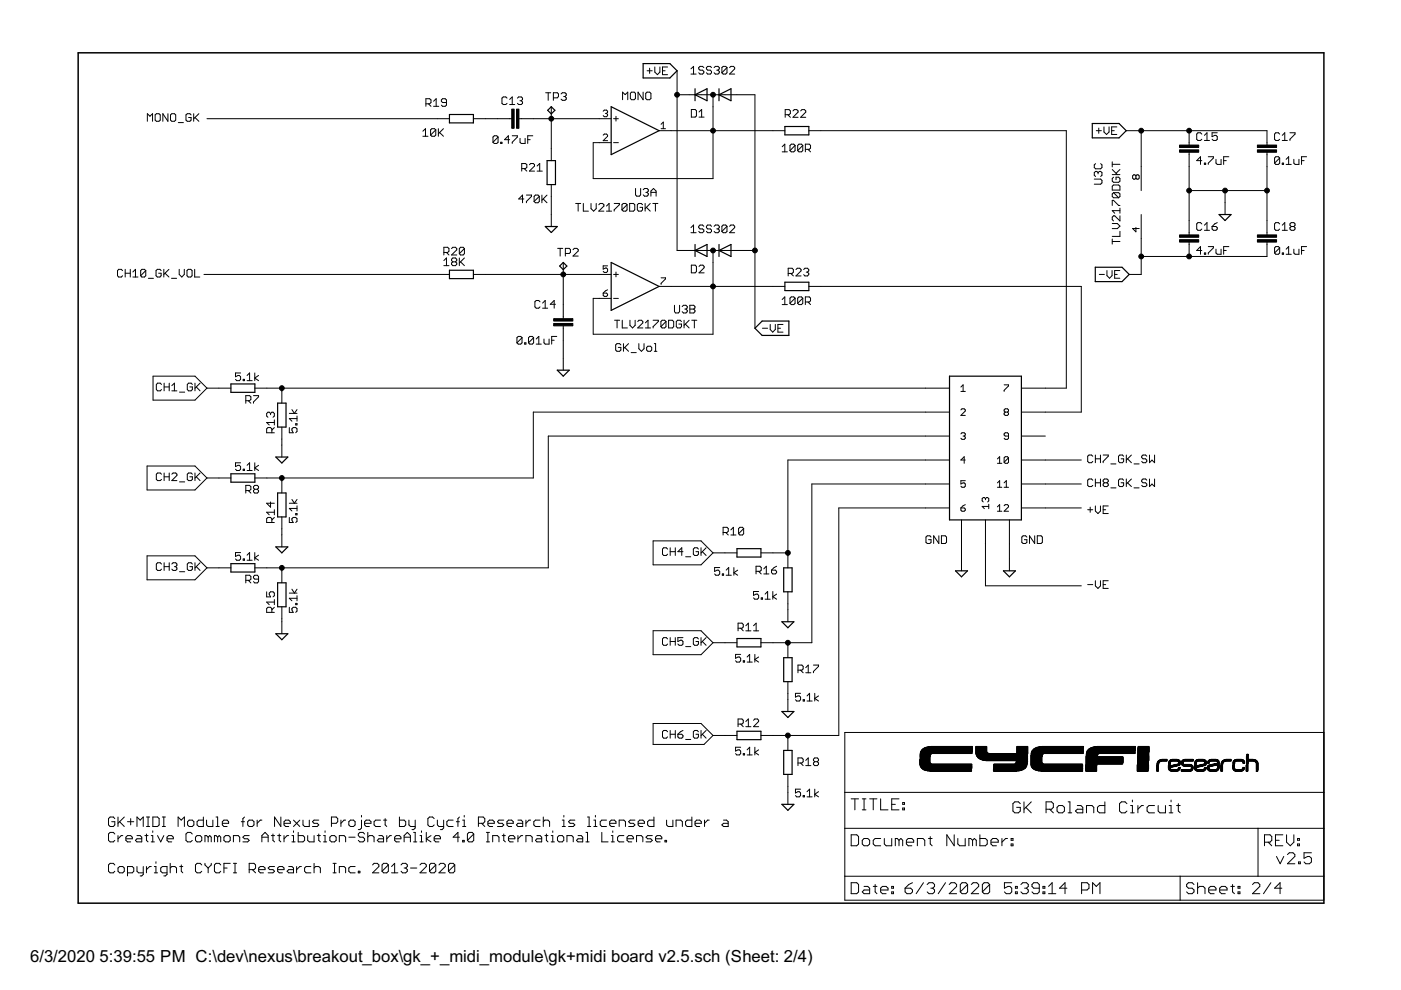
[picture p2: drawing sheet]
<svg xmlns="http://www.w3.org/2000/svg" width="297mm" height="210mm" viewBox="0 0 297 210" stroke-linecap="round" stroke-linejoin="round" font-family="sans-serif">
<defs><g id="words">
<g font-size="4">
<text x="6.4" y="203.9">6/3/2020</text>
<text x="21.1" y="203.9">5:39:55 PM C:\dev\nexus\breakout_box\gk_+_midi_module\gk+midi board v2.5.sch (Sheet: 2/4)</text>
</g>
</g></defs>
<g fill="none" stroke="#000" stroke-width=".21">
<path d="M115.7 19.7h1.1M116.2 19.7v1.6M119 19.9l.2-.2h.6l.3 .2v.3l-.3 .3M133.9 19.5h.6l.2 .3v1.1l-.2 .2h-.6l-.3-.2v-1.1zM136.4 19.5v1.6l-1.1-1.6v1.6M136.9 19.8l.3-.3h.5l.3 .3v1.1l-.3 .2h-.5l-.3-.2zM137.2 15h1.1M137.7 14.5v1.1M138.8 14.2v1.1l.6 .5 .5-.5v-1.1M140.5 15h.5M141.5 14.2h-1v1.6h1M143.6 15v38.1h16.5"/>
<path d="M146.5 14.6l.5-.5v1.6M146.5 15.7h1.1M149.2 14.3l-.3-.2h-.5l-.3 .2v.3l.3 .3h.5l.3 .3v.2l-.3 .3h-.5l-.3-.3M150.9 14.3l-.3-.2h-.5l-.3 .2v.3l.3 .3h.5l.3 .3v.2l-.3 .3h-.5l-.3-.3M151.4 14.3l.3-.2h.5l.3 .2v.3l-.3 .3M152 14.9h.2M152.2 14.9l.3 .3v.2l-.3 .3h-.5l-.3-.3M154.1 14.3v1.1l-.2 .3h-.6l-.2-.3M154.1 14.3l-.2-.2h-.6l-.2 .2v1.1M154.1 14.3l-1 1.1M154.7 14.3l.3-.2h.5l.3 .2v.3l-1.1 1.1h1.1M31.2 25.7v-1.6l.6 .5 .5-.5v1.6"/>
<path d="M32.9 24.4l.3-.3h.5l.3 .3v1.1l-.3 .2h-.5l-.3-.2zM35.6 24.1v1.6l-1.1-1.6v1.6M36.2 24.4l.2-.3h.6l.3 .3v1.1l-.3 .2h-.6l-.2-.2zM37.8 26h1.1M40.5 24.4l-.2-.3h-.6l-.3 .3v1.1l.3 .2h.6l.2-.2v-.6h-.5M41.1 24.1v1.6M41.3 24.9l.9 .8M42.2 24.1l-1.1 1.1M43.9 25.2h51.4M89.7 27.8l.5-.5v1.6M89.7 28.9h1M90.3 22h.8l.3-.3v-.5l-.3-.3h-.8v1.6"/>
<path d="M90.8 22l.6 .5M91.9 21.5l.6-.6v1.6M91.9 22.5h1.1M92.4 27.5v1.1l-.3 .3h-.5l-.3-.3M92.4 27.5l-.3-.2h-.5l-.3 .2v1.1M92.4 27.5l-1.1 1.1M92.9 27.3v1.6M93.2 28.1l.8 .8M94 27.3l-1.1 1.1M94.7 21.7h-.9l-.2-.2v-.3l.2-.3h.6l.3 .3v1.1l-.3 .2h-.6l-.2-.2M100.4 25.2h8.1M105.6 29.1l-.3-.3h-.5l-.3 .3v1.1"/>
<path d="M105.6 29.1v1.1l-.3 .2h-.5l-.3-.2M105.6 29.1l-1.1 1.1M106.2 30.2h.2v.2h-.2zM107.5 20.8l-.3-.2h-.5l-.3 .2v1.1l.3 .3h.5l.3-.3M108.1 29.6h-1.1l.8-.8v1.6M108.1 21.1l.5-.5v1.6M108.1 22.2h1M108.6 28.8h1.1v.3l-1.1 1.1v.2M109.7 20.8l.3-.2h.5l.3 .2v.3l-.3 .3M110 25.2h19.6M110.2 21.4h.3M110.3 29.3v.9l.2 .2h.8v-1.1"/>
<path d="M110.5 21.4l.3 .2v.3l-.3 .3h-.5l-.3-.3M110.6 35.8h.8l.3-.3v-.6l-.3-.2h-.8v1.6M111.1 35.8l.6 .5M111.9 29.6h.5M112.2 34.9l.3-.2h.6l.2 .2v.3l-1.1 1.1h1.1M113 28.8h-1.1v1.6M113.9 36.3h1.1M113.9 35.2l.5-.5v1.6M116.9 22.6v11.5M116.9 39.1v8.9M117.3 20.7h.9l.2-.2v-.6l-.2-.2h-.9v1.6M119.5 20.5h.3"/>
<path d="M119.8 20.5l.3 .2v.3l-.3 .3h-.6l-.2-.3M127.9 23.6l.2-.3h.5l.2 .3-.2 .4M127.9 28.7l.2-.3h.5l.2 .3v.2l-.9 .9h.9M128.4 24h.2M128.6 24l.2 .3-.2 .4h-.5l-.2-.2M130.1 25.2h1M130.1 30.2h1M130.6 24.7v1M132 21.1v-1.6l.5 .6 .6-.6v1.6M134.7 40v1.3l.3 .3h.6l.2-.3v-1.3M139.7 27.7h26.7M140.2 27.3h.9"/>
<path d="M140.2 26.4l.4-.5v1.4M143.6 20.1h16.5v49.5M146.6 23.2h.8l.3 .3v1.1l-.3 .2h-.8zM148.2 24.8h1.1M148.2 23.7l.6-.5v1.6M151.2 20.1v17.8h-25.4v-7.7h3.8M165.8 31.1l.6-.5v1.6M165.8 32.2h1.1M166.5 24.3h.8l.3-.3v-.5l-.3-.3h-.8v1.7M167 24.3l.6 .6M168.1 23.5l.3-.3h.5l.3 .3v.3l-1.1 1.1h1.1M168.6 30.8l-.3-.2h-.5l-.3 .2v1.1"/>
<path d="M168.6 30.8v1.1l-.3 .3h-.5l-.3-.3M168.6 30.8l-1.1 1.1M169.8 23.5l.2-.3h.6l.2 .3v.3l-1 1.1h1M170.2 30.8l-.3-.2h-.5l-.3 .2v1.1M170.2 30.8v1.1l-.3 .3h-.5l-.3-.3M170.2 30.8l-1.1 1.1M170.8 31.7h.8l.3-.3v-.6l-.3-.2h-.8v1.6M171.3 31.7l.6 .5M171.5 27.7h54.6v54.6h-9.5M232 38h1.4l.2 .2v.6l-.2 .3h-1.4M232.3 34.7l-.3 .3v.5l.3 .3h1.1l.2-.3v-.5l-.2-.3M232.4 27.7h1.1"/>
<path d="M232.8 36.6l.3-.3h.3l.2 .3v.5l-.2 .3M232.8 36.6l-.3-.3h-.2l-.3 .3v.5l.3 .3M232.8 36.6v.3M233 27.2v1.1M234.1 26.9v1.1l.5 .5 .5-.5v-1.1M235.7 27.7h.5M235.8 34.3v1.1M235.8 39.5l.3-.3h1.1l.2 .3v.8h-1.6zM235.8 37h1.6M235.8 35.9l1.1 1.1M235.8 34.8h1.6M236.1 37.6l-.3 .2v.6l.3 .3h1.1l.2-.3v-.6l-.2-.2h-.6v.5"/>
<path d="M236.8 26.9h-1.1v1.6h1.1M237.4 35.9l-.8 .8M238.8 27.7h29.8v3.1M240.8 37.3l-.2-.2-.5 .2v.5l.3 .2 .4-.2M240.8 37.3l.3-.2 .4 .2v.5l-.2 .2-.5-.2M240.8 37.3v.5M242 27.7v12.7M252.1 27.7v3.1M252.1 32.3v17.5M254.8 34.1h-1.1l.8-.9v1.7M254.8 28.4l-.3-.2h-.5l-.3 .2v1.1l.3 .3h.5l.3-.3M255.4 34.6h.2v.3h-.2z"/>
<path d="M255.4 29.8h1M255.4 28.7l.5-.5v1.6M256.2 33.2h1.1v.3l-1.1 1.1v.3M257.8 33.8v.8l.3 .3h.8v-1.1M258.1 28.2h-1.1v.8l.5-.3h.3l.3 .3v.5l-.3 .3h-.5l-.3-.3M259.4 34.1h.6M260.5 33.2h-1.1v1.7M268.6 32.3v17.5M271.3 33.5v1.1l-.3 .3h-.5l-.3-.3M271.3 33.5l-.3-.3h-.5l-.3 .3v1.1M271.3 28.4l-.3-.2h-.5l-.3 .2v1.1l.3 .3h.5l.3-.3M271.3 33.5l-1.1 1.1"/>
<path d="M271.9 34.6h.2v.3h-.2zM271.9 29.8h1M271.9 28.7l.5-.5v1.6M272.7 34.9h1.1M272.7 33.8l.5-.6v1.7M273.5 28.2h1.1v.2l-1.1 1.1v.3M274.3 33.8v.8l.3 .3h.8v-1.1M275.9 34.1h.6M277 33.2h-1.1v1.7M26 57.4l-.3-.3h-.5l-.3 .3v1.1l.3 .2h.5l.3-.2M26.5 57.1v1.6M26.5 57.9h1.1"/>
<path d="M27.6 57.1v1.6M28.2 58.7h1.1M28.2 57.7l.5-.6v1.6M30.9 57.4l-.3-.3h-.5l-.3 .3v1.1M30.9 57.4v1.1l-.3 .2h-.5l-.3-.2M30.9 57.4l-1.1 1.1M31.5 59h1M34.2 57.4l-.3-.3h-.5l-.3 .3v1.1l.3 .2h.5l.3-.2v-.6h-.6M34.7 57.1v1.6M35 57.9l.8 .8M35.8 57.1l-1.1 1.1M36.4 59h1"/>
<path d="M38 57.1v1.1l.5 .5 .6-.5v-1.1M39.9 57.1h.5l.3 .3v1.1l-.3 .2h-.5l-.3-.2v-1.1zM41.3 57.1v1.6h1.1M43.2 58.2h52.1M94.1 55.2l.6-.5v1.6M94.1 56.3h1.1M94.1 53.5h.8l.3-.2v-.6l-.3-.3h-.8v1.7M94.7 53.5l.5 .6M95.7 52.7l.3-.3h.6l.2 .3v.3l-1.1 1.1h1.1M96 55.5l-.3 .3v.2l.3 .3h.6l.2-.3v-.2l-.2-.3M96 55.5l-.3-.3v-.2l.3-.3h.6l.2 .3v.2l-.2 .3M96 55.5h.6"/>
<path d="M97.4 54.7v1.6M97.6 55.5l.9 .8M98.5 52.7l-.3-.3h-.6l-.2 .3v1.1M98.5 54.7l-1.1 1.1M98.5 52.7v1.1l-.3 .3h-.6l-.2-.3M98.5 52.7l-1.1 1.1M100.4 58.2h29.2M111.1 42.2h-1.1l.8-.8v1.6M111.6 41.4h1.1v.2l-1.1 1.1v.3M114.3 41.6l-.2-.2h-.6l-.3 .2v1.1M114.3 41.6v1.1l-.2 .3h-.6l-.3-.3M114.3 41.6l-1.1 1.1"/>
<path d="M114.9 41.4v1.6M115.2 42.2l.8 .8M116 41.4l-1.1 1.1M118.2 52.7h1.1M118.8 52.7v1.6M119.4 55.6v12M119.9 53.7h.8l.2-.2v-.6l-.2-.2h-.8v1.6M121.5 52.9l.3-.2h.5l.3 .2v.3l-1.1 1.1h1.1M122 43.1h1.1M122.6 43.1v1.7M123.7 43.1v1.7h1.1M125.3 43.1v1.1l.6 .6 .5-.6v-1.1"/>
<path d="M127 43.4l.2-.3h.6l.2 .3v.3l-1 1.1h1M128.6 44.8h1.1M128.6 43.7l.5-.6v1.7M128.8 56.4h-.9v.7l.5-.3 .4 .3v.4l-.2 .3h-.5l-.2-.3M130.1 58.2h1M130.2 43.1h1.1v.3l-1.1 1.1v.3M130.6 57.7v1M132.9 43.4l-.2-.3h-.6l-.2 .3v1.1M132.9 43.4v1.1l-.2 .3h-.6l-.2-.3M132.9 43.4l-1 1.1M133.5 43.1h.8l.3 .3v1.1l-.3 .3h-.8zM136.2 43.4l-.2-.3h-.6l-.3 .3v1.1l.3 .3h.6l.2-.3v-.5h-.5"/>
<path d="M136.4 40.2l.3-.2h.5l.3 .2v.3l-.3 .3M136.8 43.1v1.7M136.9 40.8h.3M137.1 44l.8 .8M137.2 40.8l.3 .3v.2l-.3 .3h-.5l-.3-.3M137.9 43.1l-1.1 1.1M138 41.6v-1.1l.6-.5 .5 .5v1.1M138 40.8h1.1M138.4 43.1h1.1M139 43.1v1.7M140.2 58.9h.9v.2l-.9 1v.2M146.5 48.3l.5-.6v1.6"/>
<path d="M146.5 49.3h1.1M146.6 56.2h.8l.3 .3v1.1l-.3 .2h-.8zM148.2 56.5l.3-.3h.5l.3 .3v.3l-1.1 1h1.1M149.2 48l-.3-.3h-.5l-.3 .3v.3l.3 .2h.5l.3 .3v.3l-.3 .2h-.5l-.3-.2M150.9 48l-.3-.3h-.5l-.3 .3v.3l.3 .2h.5l.3 .3v.3l-.3 .2h-.5l-.3-.2M151.2 53.1v17.8h-25.4v-7.6h3.8M151.4 48l.3-.3h.5l.3 .3v.3l-.3 .2M152 48.5h.2M152.2 48.5l.3 .3v.3l-.3 .2h-.5l-.3-.2M154.1 48l-.2-.3h-.6l-.2 .3v1.1M154.1 48v1.1l-.2 .2h-.6l-.2-.2M154.1 48l-1 1.1"/>
<path d="M154.7 48l.3-.3h.5l.3 .3v.3l-1.1 1h1.1M167.1 58h.8l.3-.3v-.6l-.3-.2h-.8v1.6M167.7 58l.5 .5M168.8 57.1l.2-.2h.6l.2 .2v.3l-1 1.1h1M170.4 57.1l.3-.2h.5l.3 .2v.3l-.3 .3M170.9 57.7h.3M171.2 57.7l.3 .3v.2l-.3 .3h-.5l-.3-.3M233.1 58.2h1M234.7 57.4v1l.5 .6 .6-.6v-1M235.8 51.2h1.6M235.8 43.6v-1.1h.3l1.1 1.1h.2M235.8 50.7v1.1"/>
<path d="M235.8 47.4h1.1l.5 .5-.5 .6h-1.1M236.1 40.9l-.3 .2v.6l.3 .2h1.1M236.1 40.9h1.1l.2 .2v.6l-.2 .2M236.1 40.9l1.1 1M236.3 58.2h.6M237.4 57.4h-1.1v1.6h1.1M237.4 45.8v1l-1.1-1h-.2l-.3 .2v.6l.3 .2M237.4 49v1.1h-1.6M237.4 44.1v1.1M237.4 44.7h-1.6l.5 .5M240.8 48.2v.9l-.7-.6h1.4M242 45.5v12.7h-2.6"/>
<path d="M252.1 51.3v3.1M252.1 40.4h16.5M254.8 53.1h-1.1l.8-.8v1.6M254.8 47.5l-.3-.3h-.5l-.3 .3v1.1l.3 .2h.5l.3-.2M255.4 53.6h.2v.3h-.2zM255.4 47.8l.5-.6v1.6M255.4 48.8h1M256.2 52.3h1.1v.3l-1.1 1v.3M257 48h.8l.3 .3v.3l-.3 .2h-.5l-.3-.2zM257.8 52.8v.8l.3 .3h.8v-1.1M258.1 47.2l-.6 .3-.5 .5M259.4 53.1h.6"/>
<path d="M259.7 40.4v5.1M260.5 52.3h-1.1v1.6M268.6 51.3v3.1h-26.6M271.3 52.6v1l-.3 .3h-.5l-.3-.3M271.3 52.6l-.3-.3h-.5l-.3 .3v1M271.3 47.5l-.3-.3h-.5l-.3 .3v1.1l.3 .2h.5l.3-.2M271.3 52.6l-1.1 1M271.9 53.6h.2v.3h-.2zM271.9 48.8h1M271.9 47.8l.5-.6v1.6M272.7 53.9h1.1M272.7 52.8l.5-.5v1.6"/>
<path d="M273.8 48l-.3-.2v-.3l.3-.3h.5l.3 .3v.3l-.3 .2M273.8 48l-.3 .3v.3l.3 .2h.5l.3-.2v-.3l-.3-.3M273.8 48h.5M274.3 52.8v.8l.3 .3h.8v-1.1M275.9 53.1h.6M277 52.3h-1.1v1.6M32.4 79.8h8.9l2.6 2.5-2.6 2.5h-8.9zM51 79.1h-1.1v.8l.8-.3 .3 .3v.5l-.3 .3h-.5l-.3-.3M52.4 79.6l.5-.5v1.6M54 79.1v1.6M54.8 79.6l-.8 .6 .8 .5M110.7 71.6l-.3-.3h-.5l-.3 .3v1.1"/>
<path d="M110.7 71.6v1.1l-.3 .3h-.5l-.3-.3M110.7 71.6l-1.1 1.1M111.2 72.7h.3v.3h-.3zM113.1 71.6l-.2-.3h-.6l-.2 .3v1.1M113.1 71.6v1.1l-.2 .3h-.6l-.2-.3M113.1 71.6l-1 1.1M113.7 73h1.1M113.7 71.9l.5-.6v1.7M114.5 64l-.3-.3h-.5l-.3 .3v1.1l.3 .2h.5l.3-.2M115 65.3h1.1M115 64.3l.6-.6v1.6M115.3 71.9v.8l.3 .3h.8v-1.1"/>
<path d="M117 72.1h.5M117.8 64.5h-1.1l.8-.8v1.6M118 71.3h-1v1.7M119.4 69.1v9.4M127.9 62.1h.7l.2 .5-.2 .2h-.5l-.2-.2zM128.8 61.4l-.9 .7M130.1 63.3h1M130.3 67.9h1.1M130.8 67.9v1.6M131.6 73.1l-.2-.2h-.6l-.3 .2v1.1l.3 .3h.6l.2-.3v-.5h-.5M131.9 67.9v1.6h1.1M132.2 72.9v1.6"/>
<path d="M132.5 73.7l.8 .8M133.3 72.9l-1.1 1M133.6 67.9v1.1l.5 .5 .6-.5v-1.1M133.8 74.8h1.1M135.2 68.2l.3-.3h.5l.3 .3v.3l-1.1 1h1.1M135.4 72.9v1l.6 .6 .5-.6v-1M136.8 69.5h1.1M136.8 68.5l.6-.6v1.6M137.1 73.7l.3-.3h.5l.3 .3v.5l-.3 .3h-.5l-.3-.3zM138.5 67.9h1.1v.3l-1.1 1.1v.2M138.7 72.9h.3v1.6M138.7 74.5h.6"/>
<path d="M139.7 60.7h26.7M141.2 68.2l-.3-.3h-.5l-.3 .3v1.1M141.2 68.2v1.1l-.3 .2h-.5l-.3-.2M141.2 68.2l-1.1 1.1M141.8 67.9h.8l.2 .3v1.1l-.2 .2h-.8zM143 64.7v1.4l.3 .3h.5l.3-.3v-1.4M144.5 68.2l-.3-.3h-.5l-.3 .3v1.1l.3 .2h.5l.3-.2v-.6h-.6M144.6 65l.3-.3h.5l.3 .3v.3l-.3 .2M145 67.9v1.6M145.2 65.5h.2M145.3 68.7l.8 .8M145.4 65.5l.3 .3v.3l-.3 .3h-.5l-.3-.3"/>
<path d="M146.1 67.9l-1.1 1.1M146.3 64.7h.8l.2 .3v.3l-.2 .2 .2 .3v.3l-.2 .3h-.8zM146.3 65.5h.8M146.7 67.9h1M147.2 67.9v1.6M161.6 69.6h1.2M163.3 68.8v1.1l.5 .5 .6-.5v-1.1M164.9 69.6h.6M165.8 63.5l.6-.6v1.7M165.8 64.6h1.1M166 68.8h-1.1v1.6h1.1M168.6 63.2v1.1l-.3 .3h-.5l-.3-.3"/>
<path d="M168.6 63.2l-.3-.3h-.5l-.3 .3v1.1M168.6 63.2l-1.1 1.1M170.2 63.2v1.1l-.3 .3h-.5l-.3-.3M170.2 63.2l-.3-.3h-.5l-.3 .3v1.1M170.2 63.2l-1.1 1.1M170.8 64h.8l.3-.2v-.6l-.3-.3h-.8v1.7M171.3 64l.6 .6M171.5 60.7h57.8v26.7h-12.7M31.2 98.8h10.1l2.6 2.5-2.6 2.6h-10.1zM34.2 81.5l-.2-.3h-.6l-.3 .3v1.1l.3 .3h.6l.2-.3M34.8 81.2v1.7M34.8 82h1.1"/>
<path d="M35.9 81.2v1.7M36.4 82.9h1.1M36.4 81.8l.6-.6v1.7M38.1 83.1h1.1M40.8 81.5l-.3-.3h-.5l-.3 .3v1.1l.3 .3h.5l.3-.3v-.6h-.6M41.3 81.2v1.7M41.6 82l.8 .9M42.4 81.2l-1.1 1.1M43.9 82.3h5.1M51 98.1h-1.1v.8l.8-.2 .3 .2v.6l-.3 .3h-.5l-.3-.3M51.6 80.4h.2v.3h-.2zM51.6 99.5h.2v.3h-.2z"/>
<path d="M52.1 85h.8l.3-.3v-.6l-.3-.2h-.8v1.6M52.4 80.7h1.1M52.4 98.7l.5-.6v1.7M52.4 99.8h1.1M52.6 85l.6 .5M53.7 83.9h1.1v.2l-1.1 1.1v.3M54 98.1v1.7M54 82.3h147.3M54.8 98.7l-.8 .5 .8 .6M57.4 87.7l-.3-.3h-.3l-.3 .3v.5l.3 .3M57.4 87.7l.2-.3h.3l.3 .3v.5l-.3 .3M57.4 87.7v.2"/>
<path d="M57.6 91.8v-.9l-.2-.2h-.6l-.3 .2v.9h1.7M58.2 90.7l-.6 .5M58.2 89.6h-1.7l.6 .5M58.2 89v1.1M59.8 82.3v3.2M59.8 90.6v6.3M61.3 90.7v1.1h.9l-.3-.6v-.3l.3-.2h.5l.3 .2v.6l-.3 .3M61.3 87.7h1.7M61.9 86.8l.5 .9 .6-.9M62.7 89.8h.3v.3h-.3zM63 88.2v1.1M63 88.8h-1.7l.6 .5"/>
<path d="M201.3 92.5h-85.1v27.9h-62.2M201.3 97.5h-34.3v22.9M201.3 87.4h-88.2v13.9h-59.1M203.7 92l.3-.2h.4l.3 .2-.3 .5M203.7 82.1l.5-.5v1.4M203.7 83h1M203.7 86.9l.3-.2h.4l.3 .2v.2l-1 1h1M204.2 92.5h.2M204.4 92.5l.3 .2-.3 .5h-.4l-.3-.3M204.7 97.5h-1l.7-.7v1.4M211.5 97.3l.4-.5v1.4M211.5 98.2h.9"/>
<path d="M212.9 81.6h.9v.2l-.9 1v.2M213.1 87.4l-.2 .2 .2 .5h.5l.2-.3-.2-.4M213.1 87.4l-.2-.3 .2-.4h.5l.2 .2-.2 .5M213.1 87.4h.5M213.8 92.5h-.7l-.2-.3 .2-.4h.5l.2 .2v.9l-.2 .3h-.5l-.2-.3M213.8 97.1v.9l-.2 .2h-.5l-.2-.2M213.8 97.1l-.2-.3h-.5l-.2 .3v.9M213.8 97.1l-.9 .9M216.6 92.5h5M216.6 97.5h12.7M231.7 96.7l-.3-.2h-.5l-.3 .2v1.1l.3 .3h.5l.3-.3M232.2 96.5v1.6"/>
<path d="M232.2 97.3h1.1M233.3 96.5v1.6M233.9 96.5h1.1v.2l-1.1 1.1v.3M235.5 98.4h1.1M238.2 96.7l-.2-.2h-.6l-.2 .2v1.1l.2 .3h.6l.2-.3v-.5h-.5M238.8 96.5v1.6M239.1 97.3l.8 .8M239.9 96.5l-1.1 1.1M240.4 98.4h1.1M243.1 96.7l-.2-.2h-.6l-.2 .2v.3l.2 .3h.6l.2 .3v.2l-.2 .3h-.6l-.2-.3M243.7 96.5v1.6l.5-.5 .6 .5v-1.6M31.2 117.9h10.1l2.6 2.5-2.6 2.5h-10.1z"/>
<path d="M34.2 119.6l-.2-.3h-.6l-.3 .3v1.1l.3 .2h.6l.2-.2M34.2 100.5l-.2-.2h-.6l-.3 .2v1.1l.3 .3h.6l.2-.3M34.8 100.3v1.6M34.8 119.3v1.6M34.8 101.1h1.1M35.9 100.3v1.6M35.9 119.3v1.6M36.4 100.5l.3-.2h.6l.2 .2v.3l-1.1 1.1h1.1M36.4 119.6l.3-.3h.6l.2 .3v.3l-.2 .2M38.1 102.2h1.1M40.8 100.5l-.3-.2h-.5l-.3 .2v1.1l.3 .3h.5l.3-.3v-.5h-.6M40.8 119.6l-.3-.3h-.5l-.3 .3v1.1l.3 .2h.5l.3-.2v-.6h-.6"/>
<path d="M41.3 100.3v1.6M41.3 119.3v1.6M41.6 101.1l.8 .8M42.4 100.3l-1.1 1.1M42.4 119.3l-1.1 1.1M43.9 101.3h5.1M51 117.2h-1.1v.8l.8-.3 .3 .3v.5l-.3 .3h-.5l-.3-.3M51.6 118.5h.2v.3h-.2zM52.1 104h.8l.3-.3v-.5l-.3-.3h-.8v1.6M52.4 117.7l.5-.5v1.6M52.4 118.8h1.1M52.6 104l.6 .5"/>
<path d="M54 117.2v1.6M54 103.7l-.3 .3v.3l.3 .2h.5l.3-.2v-.3l-.3-.3M54 103.7l-.3-.2v-.3l.3-.3h.5l.3 .3v.3l-.3 .2M54 103.7h.5M54.8 117.7l-.8 .6 .8 .5M57.4 106.4v1.1l-.9-.8h1.7M57.6 110.8v-.8l-.2-.3h-.6l-.3 .3v.8h1.7M58.2 108.1v1.1M58.2 109.7l-.6 .6M58.2 108.6h-1.7l.6 .6M59.8 101.3v3.2M59.8 109.6v6.4"/>
<path d="M61.3 109.7v1.1h.9l-.3-.5v-.3l.3-.3h.5l.3 .3v.5l-.3 .3M61.3 106.7h1.7M61.9 105.9l.5 .8 .6-.8M62.7 108.9h.3v.3h-.3zM63 107.3v1M63 107.8h-1.7l.6 .5M138.5 114.7h10.1l2.6 2.5-2.6 2.6h-10.1zM141.5 116.4l-.2-.3h-.6l-.2 .3v1.1l.2 .3h.6l.2-.3M142.1 116.1v1.7M142.1 117h1.1M143.2 116.1v1.7M144.8 117h-1.1l.8-.9v1.7"/>
<path d="M145.4 118h1.1M148.1 116.4l-.3-.3h-.5l-.3 .3v1.1l.3 .3h.5l.3-.3v-.5h-.5M148.6 116.1v1.7M148.9 117l.8 .8M149.7 116.1l-1.1 1.1M151.2 117.2h5.1M153.3 112.9h.8l.3-.3v-.5l-.3-.3h-.8v1.6M153.9 112.9l.5 .5M155 112.4l.5-.6v1.6M155 113.4h1M157.7 112.1l-.3-.3h-.5l-.3 .3v1.1M157.7 112.1v1.1l-.3 .2h-.5l-.3-.2"/>
<path d="M157.7 112.1l-1.1 1.1M161.3 117.2h5.7M197.4 113.9l-.3-.3h-.5l-.3 .3v1.1l.3 .2h.5l.3-.2v-.6h-.5M199.1 113.6v1.6l-1.1-1.6v1.6M199.6 113.6h.8l.3 .3v1.1l-.3 .2h-.8zM201.3 107.7h-23.5v48.2h-16.5M201.3 102.6h-29.2v33.7h-10.8M203.7 107.7h.7l.3 .5-.3 .2h-.4l-.3-.2zM203.9 110.2v10.8M204.7 101.9h-1v.7l.5-.2 .5 .2v.5l-.3 .2h-.4l-.3-.2M204.7 107l-1 .7M208.9 105.7l.3-.2 .4 .2v.5l-.2 .2"/>
<path d="M208.9 105.7l-.2-.2-.5 .2v.5l.3 .2M208.9 105.7v.3M208.9 110.2v14h20.4M209.6 107.4h-1.4l.5 .4M209.6 106.9v.9M211.5 103.3h.9M211.5 108.4h.9M211.5 102.4l.4-.5v1.4M211.5 107.5l.4-.5v1.4M212.9 103.3h.9M212.9 107.2l.2-.2h.5l.2 .2v.3l-.9 .9h.9M212.9 102.4l.5-.5v1.4"/>
<path d="M214 110.2v10.8M216.6 107.7h12.7M216.6 102.6h12.7M217.7 113.9l-.3-.3h-.5l-.3 .3v1.1l.3 .2h.5l.3-.2v-.6h-.5M219.4 113.6v1.6l-1.1-1.6v1.6M219.9 113.6h.8l.3 .3v1.1l-.3 .2h-.8zM230.6 108.1h1.1M231.1 107.5v1.1M231.7 101.8l-.3-.2h-.5l-.3 .2v1.1l.3 .3h.5l.3-.3M232.2 101.6v1.6M232.2 107.3v1.1l.6 .5 .5-.5v-1.1M232.2 102.4h1.1"/>
<path d="M233.3 101.6v1.6M233.9 108.1h.5M234.1 102.4l-.2-.3v-.3l.2-.2h.6l.3 .2v.3l-.3 .3M234.1 102.4l-.2 .2v.3l.2 .3h.6l.3-.3v-.3l-.3-.2M234.1 102.4h.6M235 107.3h-1.1v1.6h1.1M235.5 103.4h1.1M238.2 101.8l-.2-.2h-.6l-.2 .2v1.1l.2 .3h.6l.2-.3v-.5h-.5M238.8 101.6v1.6M239.1 102.4l.8 .8M239.9 101.6l-1.1 1M240.4 103.4h1.1"/>
<path d="M243.1 101.8l-.2-.2h-.6l-.2 .2v.3l.2 .3h.6l.2 .2v.3l-.2 .3h-.6l-.2-.3M243.7 101.6v1.6l.5-.6 .6 .6v-1.6M34.8 120.1h1.1M37 120.1h.3M37.3 120.1l.2 .3v.3l-.2 .2h-.6l-.3-.2M38.1 121.2h1.1M41.6 120.1l.8 .8M43.9 120.4h5.1M52.1 123h.8l.3-.2v-.6l-.3-.2h-.8v1.6M52.6 123l.6 .6M54.8 122.8h-.8l-.3-.3v-.3l.3-.2h.5l.3 .2v1.1l-.3 .3h-.5l-.3-.3M56.5 125.5v1.1h.9l-.3-.6v-.2l.3-.3h.5l.3 .3v.5l-.3 .3"/>
<path d="M57.6 129.8v-.8l-.2-.2h-.6l-.3 .2v.8h1.7M58.2 127.1v1.1M58.2 128.8l-.6 .5M58.2 127.7h-1.7l.6 .5M59.8 120.4v3.2M59.8 128.7v5.7M61.3 128.8v1h.9l-.3-.5v-.3l.3-.2h.5l.3 .2v.6l-.3 .2M61.3 125.8h1.7M61.9 124.9l.5 .9 .6-.9M62.7 127.9h.3v.3h-.3zM63 126.3v1.1M63 126.9h-1.7l.6 .5"/>
<path d="M138.5 133.7h10.1l2.6 2.6-2.6 2.5h-10.1zM141.5 135.5l-.2-.3h-.6l-.2 .3v1l.2 .3h.6l.2-.3M142.1 135.2v1.6M142.1 136h1.1M143.2 135.2v1.6M144.8 135.2h-1.1v.8l.6-.3h.2l.3 .3v.5l-.3 .3h-.5l-.3-.3M145.4 137.1h1.1M148.1 135.5l-.3-.3h-.5l-.3 .3v1l.3 .3h.5l.3-.3v-.5h-.5M148.6 135.2v1.6M148.9 136l.8 .8M149.7 135.2l-1.1 1.1M151.2 136.3h5.1"/>
<path d="M152.6 120.3h-1.1v.9l.5-.3h.3l.3 .3v.5l-.3 .3h-.5l-.3-.3M153.1 121.7h.3v.3h-.3zM154 122h1M154 120.9l.5-.6v1.7M155.6 120.3v1.7M156.4 120.9l-.8 .5 .8 .6M156.5 133.2h.8l.3-.3v-.5l-.3-.3h-.8v1.7M157 138.7h-1v.9l.8-.3 .2 .3v.5l-.2 .3h-.6l-.2-.3M157 133.2l.6 .6M158.1 133.8h1.1M158.1 132.7l.6-.6v1.7M158.4 139.3l.5-.6v1.7"/>
<path d="M159.8 133.8h1M159.8 132.7l.5-.6v1.7M160 138.7v1.7M160.3 121.1h.8l.3-.2v-.6l-.3-.2h-.8v1.6M160.8 125.4h-1v.8l.5-.2h.3l.2 .2v.6l-.2 .2h-.6l-.2-.2M160.8 139.3l-.8 .5 .8 .6M160.8 121.1l.6 .6M161.4 126.8h.3v.2h-.3zM161.9 121.7h1.1M161.9 120.6l.6-.5v1.6M162.2 127h1.1M162.2 126l.6-.6v1.6"/>
<path d="M163.6 120.9h.8l.3 .2v.3l-.3 .3h-.5l-.3-.3zM163.9 125.4v1.6M164.7 126l-.8 .5 .8 .5M164.7 120.1l-1.1 .8M167 125.5v6.3M167 136.3v3.1M230.6 124h1.1M232.2 123.1v1.1l.6 .6 .5-.6v-1.1M233.9 124h.5M235 123.1h-1.1v1.7h1.1M138.5 153.4h10.1l2.6 2.5-1.9 1.9h-10.8zM141.5 155.2l-.2-.3h-.6l-.2 .3v1l.2 .3h.6l.2-.3"/>
<path d="M142.1 154.9v1.6M142.1 155.7h1.1M143.2 154.9v1.6M143.7 155.7h.8l.3 .3v.2l-.3 .3h-.5l-.3-.3zM144.8 154.9l-1.1 .8M145.4 156.8h1.1M148.1 155.2l-.3-.3h-.5l-.3 .3v1l.3 .3h.5l.3-.3v-.5h-.5M148.6 154.9v1.6M148.9 155.7l.8 .8M149.7 154.9l-1.1 1.1M151.2 155.9h5.1M156.5 153.5h.8l.3-.3v-.5l-.3-.3h-.8v1.7"/>
<path d="M157 158.4h-1v.8l.8-.2 .2 .2v.6l-.2 .3h-.6l-.2-.3M157 153.5l.6 .6M157.6 140.1h.3v.3h-.3zM157.6 159.8h.3v.3h-.3zM158.1 153l.6-.6v1.7M158.1 154.1h1.1M158.4 140.4h1.1M158.4 159l.5-.6v1.7M159.8 152.7l.2-.3h.6l.2 .3v.3l-1 1.1h1M160 158.4v1.7M160.8 159l-.8 .5 .8 .6M167 144.5v6.4"/>
<path d="M167 155.9v3.2M169.2 142.1h.8l.3-.3v-.5l-.3-.3h-.8v1.6M169.7 147h-1v.8l.8-.2 .2 .2v.6l-.2 .2h-.6l-.2-.2M169.7 142.1l.6 .5M170.3 148.4h.3v.2h-.3zM170.8 141.6l.6-.6v1.6M170.8 142.6h1.1M171.1 148.6h1.1M171.1 147.6l.5-.6v1.6M172.5 141h1v.3l-1 1.1v.2M172.7 147v1.6M173.5 147.6l-.8 .5 .8 .5"/>
<path d="M179.1 155.3h101.6v35.6h-101.6zM24.3 173.6l-.3-.4h-.7l-.3 .4v1.3l.3 .3h.7l.3-.3v-.7h-.6M24.3 176.8l-.3-.3h-.7l-.3 .3v1.4l.3 .3h.7l.3-.3M25 173.2v2M25 177.2v1.3M25.4 174.2l1 1M26 177.2h-.3l-.7 .6M26.4 173.2l-1.4 1.4M26.7 177.8h1.3v-.3l-.3-.3h-.7l-.3 .3v.7l.3 .3h.7M27 174.2h1.4M27.7 173.6v1.3M29 175.2v-2l.7 .7 .7-.7v2"/>
<path d="M29 177.2h.7l.4 .3v1h-1.1l-.3-.3 .3-.4h1.1M30.7 177.2h.7M31.1 173.2h.6M31.1 175.2h.6M31.1 176.8v1.4l.3 .3M31.4 173.2v2M32.1 177.2h.3v1.3M32.1 178.5h.6M32.4 176.2v.3M32.4 173.2h1l.3 .4v1.3l-.3 .3h-1zM33.4 177.2l.7 1.3 .6-1.3M34.4 173.2h.7"/>
<path d="M34.4 175.2h.7M34.7 173.2v2M35.4 177.8h1.3v-.3l-.3-.3h-.6l-.4 .3v.7l.4 .3h.6M37.8 175.2v-2l.6 .7 .7-.7v2M39.8 174.2l.3-.3h.7l.3 .3v.7l-.3 .3h-.7l-.3-.3zM40.8 176.8l-.4-.3h-.6l-.4 .3v1.4l.4 .3h.6l.4-.3M41.4 177.5l.4-.3h.6l.4 .3v.7l-.4 .3h-.6l-.4-.3zM43.1 173.2v2h-1l-.3-.3v-.7l.3-.3h1M43.8 173.9v1l.3 .3h1v-1.3M44.1 177.5l-.3-.3h-.3v1.3M44.1 177.5v1M44.1 177.5l.4-.3 .3 .3v1"/>
<path d="M45.8 173.2h.3v2M45.8 175.2h.7M46.1 177.5v1M46.1 177.5l-.3-.3h-.3v1.3M46.1 177.5l.4-.3 .3 .3v1M47.1 174.6h1.4v-.4l-.3-.3h-.7l-.4 .3v.7l.4 .3h.7M47.5 177.5l.3-.3h.7l.3 .3v.7l-.3 .3h-.7l-.3-.3zM49.5 178.5v-1.3h1l.3 .3v1M51.2 174.2h.6M51.8 173.2l-.3 .4v1.6M52.8 173.9h.7l.3 .3v.7l-.3 .3h-.7l-.3-.3v-.7zM52.8 177.2h-1l-.3 .3 .3 .3h.7l.3 .4-.3 .3h-1"/>
<path d="M54.5 173.9v1.3M55.5 173.9h-.3l-.7 .7M55.5 178.5v-1.3l.7-.7 .7 .7v1.3M55.5 177.5h1.4M57.5 177.2h.7M57.9 176.8v1.4l.3 .3M58.9 177.2h.6M59.2 176.8v1.4l.3 .3M59.5 173.2v2l-1.3-2v2M60.2 174.6h1.4v-.4l-.4-.3h-.6l-.4 .3v.7l.4 .3h.6M60.2 177.2v1.3M61.2 177.2h-.3l-.7 .6"/>
<path d="M61.9 178.5h.7M61.9 177.2h.3v1.3M62.2 173.9l1.4 1.3M62.2 176.2v.3M63.2 176.5v2h1l.4-.3v-.7l-.4-.3h-1M63.6 173.9l-1.4 1.3M64.2 173.9v1l.4 .3h1v-1.3M65.2 177.2v1l.4 .3h1v-1.3M67.2 177.2h.7M67.6 173.9h-1l-.3 .3 .3 .4h.6l.4 .3-.4 .3h-.9M67.6 176.8v1.4l.3 .3M68.6 178.5h.7"/>
<path d="M68.6 177.2h.3v1.3M68.9 176.2v.3M69.9 177.5l.4-.3h.6l.4 .3v.7l-.4 .3h-.6l-.4-.3zM70.3 174.6h1l.3-.4v-.6l-.3-.4h-1v2M71.9 178.5v-1.3h1l.4 .3v1M72.3 173.9v1.3M73.3 173.9h-.4l-.6 .7M74 174.2l.3-.3h.7l.3 .3v.7l-.3 .3h-.7l-.3-.3zM74 177.5h1.3M76.6 173.9v1.7l-.3 .3h-.3M76.6 172.9v.3M77.3 174.6h1.4v-.4l-.4-.3h-.7l-.3 .3v.7l.3 .3h.7"/>
<path d="M77.3 176.8l-.3-.3h-.7l-.3 .3v.4l.3 .3h.7l.3 .3v.4l-.3 .3h-.7l-.3-.3M78 177.5l.3-.3h.7l.3 .3v1M78 176.5v2M80.3 177.2h.7l.3 .3v1h-1l-.3-.3 .3-.4h1M80.7 173.9h-1l-.4 .3v.7l.4 .3h1M81.3 173.9h.7M81.7 173.6v1.3l.3 .3M82 177.2v1.3M83 177.2h-.3l-.7 .6M83.7 177.8h1.3v-.3l-.3-.3h-.7l-.3 .3v.7l.3 .3h.7M84.7 173.2v2h1l.3-.3v-.7l-.3-.3h-1M85.7 177.5h1.3"/>
<path d="M85.7 178.5v-1.3l.7-.7 .6 .7v1.3M86.7 173.9v1l.3 .3h1M87.7 176.5h.3v2M87.7 178.5h.7M88 173.9v1.7l-.3 .3h-.3M89 178.5h.7M89 177.2h.4v1.3M89.4 176.2v.3M90.4 176.5v2M91.4 177.2l-1 .6 1 .7M92.1 173.6l-.4-.4h-.6l-.4 .4v1.3l.4 .3h.6l.4-.3M92.1 177.8h1.3v-.3l-.3-.3h-.7l-.3 .3v.7l.3 .3h.7"/>
<path d="M92.7 173.9v1l.4 .3h1M94.1 173.9v1.7l-.4 .3h-.3M96.1 173.9h-1l-.4 .3v.7l.4 .3h1M96.8 174.2h.6M97.4 173.2l-.3 .4v1.6M97.4 177.5h-1.3l1-1v2M98.1 175.2h.7M98.1 173.9h.3v1.3M98.1 178.2h.3v.3h-.3zM98.4 172.9v.3M100.4 176.8l-.3-.3h-.7l-.3 .3v1.4M100.4 176.8v1.4l-.3 .3h-.7l-.3-.3"/>
<path d="M100.4 176.8l-1.3 1.4M101.4 174.6h1l.4-.4v-.6l-.4-.4h-1v2M102.1 174.6l.7 .6M103.1 176.5h.7M103.1 178.5h.7M103.4 174.6h1.4v-.4l-.3-.3h-.7l-.4 .3v.7l.4 .3h.7M103.4 176.5v2M104.5 178.5v-1.3h1l.3 .3v1M106.5 177.2h.6M106.8 173.9h-1l-.3 .3 .3 .4h.7l.3 .3-.3 .3h-1M106.8 176.8v1.4l.3 .3M107.5 174.6h1.3v-.4l-.3-.3h-.7l-.3 .3v.7l.3 .3h.7"/>
<path d="M107.8 177.8h1.4v-.3l-.4-.3h-.7l-.3 .3v.7l.3 .3h.7M109.8 173.9h.7l.3 .3v1h-1l-.3-.3 .3-.3h1M109.8 177.2v1.3M110.8 177.2h-.3l-.7 .6M111.5 173.9v1.3M111.5 178.5v-1.3h1l.3 .3v1M112.5 173.9h-.3l-.7 .7M113.8 177.2h.7l.4 .3v1h-1.1l-.3-.3 .3-.4h1.1M114.5 173.9h-1l-.3 .3v.7l.3 .3h1M115.2 174.2l.3-.3h.7l.3 .3v1M115.2 173.2v2M115.5 177.2h.7"/>
<path d="M115.8 176.8v1.4l.4 .3M116.9 178.5h.6M116.9 177.2h.3v1.3M117.2 176.2v.3M118.2 177.5l.3-.3h.7l.3 .3v.7l-.3 .3h-.7l-.3-.3zM119.2 175.2h.7M119.2 173.9h.3v1.3M119.5 172.9v.3M120.2 178.5v-1.3h1l.3 .3v1M121.9 173.9h-1l-.4 .3 .4 .4h.6l.4 .3-.4 .3h-1M122.6 177.2h.6l.3 .3v1h-.9l-.4-.3 .4-.4h.9M124.2 176.5h.4v2"/>
<path d="M124.2 178.5h.7M124.6 173.2h.3v2M124.6 175.2h.6M125.9 175.2h.7M125.9 173.9h.3v1.3M126.2 172.9v.3M127.6 176.5v2h1.3M128.6 173.9h-1l-.3 .3v.7l.3 .3h1M129.3 174.6h1.3v-.4l-.3-.3h-.7l-.3 .3v.7l.3 .3h.7M129.6 178.5h.7M129.6 177.2h.3v1.3M129.9 176.2v.3"/>
<path d="M131.3 175.2v-1.3h1l.3 .3v1M132.3 177.2h-1l-.4 .3v.7l.4 .3h1M132.9 177.8h1.4v-.3l-.4-.3h-.6l-.4 .3v.7l.4 .3h.6M134.6 173.9h-1l-.3 .3 .3 .4h.7l.3 .3-.3 .3h-1M135 178.5v-1.3h1l.3 .3v1M135.3 174.6h1.3v-.4l-.3-.3h-.7l-.3 .3v.7l.3 .3h.7M138.3 177.2h-1l-.3 .3 .3 .3h.7l.3 .4-.3 .3h-1M138.6 173.2v2h-1l-.3-.3v-.7l.3-.3h1M139 177.8h1.3v-.3l-.3-.3h-.7l-.3 .3v.7l.3 .3h.7M141 178.2h.3v.3h-.3zM141.3 173.9v1l.4 .3h1v-1.3M143.3 175.2v-1.3h1l.4 .3v1"/>
<path d="M146.7 173.2v2h-1l-.3-.3v-.7l.3-.3h1M147.4 174.6h1.3v-.4l-.3-.3h-.7l-.3 .3v.7l.3 .3h.7M149.4 173.9v1.3M150.4 173.9h-.4l-.6 .7M153.4 173.9h.7l.3 .3v1h-1l-.3-.3 .3-.3h1M158.4 160.1h1.1M167 164.2v6.3M169.2 161.8h.8l.3-.3v-.5l-.3-.3h-.8v1.6M169.7 167.3h-1v.8l.8-.2 .2 .2v.6l-.2 .3h-.6l-.2-.3M169.7 161.8l.6 .5M170.3 168.7h.3v.3h-.3zM170.8 161.2l.6-.5v1.6"/>
<path d="M170.8 162.3h1.1M171.1 167.9l.5-.6v1.7M171.1 169h1.1M172.7 167.3v1.7M172.7 161.5l-.2-.3v-.2l.2-.3h.6l.2 .3v.2l-.2 .3M172.7 161.5l-.2 .3v.3l.2 .2h.6l.2-.2v-.3l-.2-.3M172.7 161.5h.6M173.5 167.9l-.8 .5 .8 .6M179.1 175.6h101.6M179.1 168h101.6M180.5 177h1.2l.3 .4v1.5l-.3 .4h-1.2zM180.5 169.4h1.5"/>
<path d="M181.3 169.4v2.3M182.8 178.2l.4-.4h.8l.4 .4v.7l-.4 .4h-.8l-.4-.4zM182.8 169.4h.8M182.8 171.7h.8M183.2 169.4v2.3M184.4 169.4h1.5M185.1 169.4v2.3M186.7 169.4v2.3h1.6M186.7 177.8h-1.2l-.4 .4v.7l.4 .4h1.2M187.5 177.8v1.1l.4 .4h1.2v-1.5M189.1 170.5h.7M190.6 169.4h-1.5v2.3h1.5"/>
<path d="M190.6 178.2l-.4-.4h-.4v1.5M190.6 178.2l.4-.4 .4 .4v1.1M190.6 178.2v1.1M191.4 171.3h.4v.4h-.4zM191.4 170.2h.4v.3h-.4zM192.2 178.6h1.5v-.4l-.4-.4h-.7l-.4 .4v.7l.4 .4h.7M194.5 179.3v-1.5h1.2l.4 .4v1.1M196.8 177.8h.8M197.2 177.4v1.5l.4 .4M202.3 177v2.3l-1.6-2.3v2.3M203.1 177.8v1.1l.4 .4h1.1v-1.5M206.2 178.2l-.4-.4h-.4v1.5"/>
<path d="M206.2 178.2v1.1M206.2 178.2l.4-.4 .4 .4v1.1M207.8 177v2.3h1.1l.4-.4v-.7l-.4-.4h-1.1M210.1 178.6h1.5v-.4l-.3-.4h-.8l-.4 .4v.7l.4 .4h.8M212.4 177.8v1.5M213.6 177.8h-.4l-.8 .8M214.4 177.8h.4v.4h-.4zM214.4 178.9h.4v.4h-.4zM216.3 170.4l-.4-.4h-.7l-.4 .4v1.6l.4 .3h.7l.4-.3v-.8h-.8M217.1 170v2.3M217.5 171.2l1.2 1.1M218.7 170l-1.6 1.6"/>
<path d="M221.8 171.6h1.1l.4-.4v-.8l-.4-.4h-1.1v2.3M222.5 171.6l.8 .7M224.1 171.2l.4-.4h.8l.4 .4v.8l-.4 .3h-.8l-.4-.3zM226.5 170h.3v2.3M226.5 172.3h.7M228.4 170.8h.8l.4 .4v1.1h-1.2l-.4-.3 .4-.4h1.2M230.4 172.3v-1.5h1.1l.4 .4v1.1M234.3 170v2.3h-1.2l-.4-.3v-.8l.4-.4h1.2M238.9 170.4l-.4-.4h-.7l-.4 .4v1.6l.4 .3h.7l.4-.3M239.7 172.3h.8M239.7 170.8h.4v1.5M240.1 169.6v.4"/>
<path d="M241.3 170.8v1.5M242.4 170.8h-.4l-.7 .8M244.8 170.8h-1.2l-.4 .4v.8l.4 .3h1.2M245.6 170.8v1.2l.3 .3h1.2v-1.5M247.9 172.3h.8M247.9 170.8h.4v1.5M248.3 169.6v.4M249.4 170.8h.8M249.8 170.4v1.6l.4 .3M266.7 175.6v10.2M268.1 178.6h1.2l.3-.4v-.8l-.3-.4h-1.2v2.3M268.9 178.6l.7 .7"/>
<path d="M270.4 178.2h.8M272 177h-1.6v2.3h1.6M272.8 177v1.6l.8 .7 .7-.7v-1.6M275.1 178.9h.4v.4h-.4zM275.1 177.8h.4v.4h-.4zM24.3 183.4l-.3-.4h-.7l-.3 .4v1.3l.3 .4h.7l.3-.4M25 184l.4-.3h.6l.4 .3v.7l-.4 .4h-.6l-.4-.4zM27 185.1h1l.4-.4v-.7l-.4-.3h-1v2M29 183.7v1l.4 .4h1M30.4 183.7v1.7l-.3 .3h-.4M31.1 183.7v1.4M32.1 183.7h-.4l-.6 .7"/>
<path d="M32.7 185.1h.7M32.7 183.7h.4v1.4M33.1 182.7v.3M35.4 185.1h-1l-.3-.4v-.7l.3-.3h1v1.7l-.3 .3h-.4M36.1 184l.3-.3h.7l.3 .3v1.1M36.1 183v2.1M38.1 183.7h.7M38.4 183.4v1.3l.4 .4M42.8 183.4l-.4-.4h-.6l-.4 .4v1.3l.4 .4h.6l.4-.4M43.5 183v.4l.6 .6M44.1 184v1.1M44.8 183v.4l-.7 .6"/>
<path d="M46.8 183.4l-.3-.4h-.7l-.3 .4v1.3l.3 .4h.7l.3-.4M47.5 184h.7M48.8 183h-1.3v2.1M49.5 183h.7M49.5 185.1h.7M49.8 183v2.1M52.8 184.4h1l.4-.4v-.6l-.4-.4h-1v2.1M53.5 184.4l.7 .7M54.8 184.4h1.4v-.4l-.3-.3h-.7l-.4 .3v.7l.4 .4h.7M58.2 183.7h-1l-.3 .3 .3 .4h.7l.3 .3-.3 .4h-1M58.9 184.4h1.3v-.4l-.3-.3h-.7l-.3 .3v.7l.3 .4h.7M61.2 183.7h.7l.3 .3v1.1h-1l-.3-.4 .3-.3h1"/>
<path d="M62.9 183.7v1.4M63.9 183.7h-.3l-.7 .7M65.9 183.7h-1l-.3 .3v.7l.3 .4h1M66.6 183v2.1M66.6 184l.3-.3h.7l.3 .3v1.1M70.6 183h.7M70.6 185.1h.7M70.9 183v2.1M71.9 185.1v-1.4h1l.4 .3v1.1M75.3 183.7h-1l-.3 .3v.7l.3 .4h1M76 184.7h.3v.4h-.3zM79 183.4l.3-.4h.7l.3 .4v.3l-1.3 1.4h1.3"/>
<path d="M82.3 183.4l-.3-.4h-.7l-.3 .4v1.3M82.3 183.4v1.3l-.3 .4h-.7l-.3-.4M82.3 183.4l-1.3 1.3M83 183.7l.7-.7v2.1M83 185.1h1.3M85 183.4l.3-.4h.7l.4 .4v.3l-.4 .3M85.7 184h.3M86 184l.4 .4v.3l-.4 .4h-.7l-.3-.4M87 184h1.4M89 183.4l.4-.4h.6l.4 .4v.3l-1.4 1.4h1.4M92.4 183.4v1.3l-.3 .4h-.7l-.3-.4M92.4 183.4l-.3-.4h-.7l-.3 .4v1.3"/>
<path d="M92.4 183.4l-1.3 1.3M93.1 183.4l.3-.4h.7l.3 .4v.3l-1.3 1.4h1.3M96.4 183.4l-.3-.4h-.7l-.3 .4v1.3M96.4 183.4v1.3l-.3 .4h-.7l-.3-.4M96.4 183.4l-1.3 1.3M179.1 185.8h101.6M180.5 187.2h1.2l.3 .3v1.6l-.3 .4h-1.2zM183.2 187.9h.8l.4 .4v1.2h-1.2l-.4-.4 .4-.4h1.2M185.1 187.9h.8M185.5 187.5v1.6l.4 .4M186.7 188.7h1.6v-.4l-.4-.4h-.8l-.4 .4v.8l.4 .4h.8M189.1 189.1h.3v.4h-.3z"/>
<path d="M189.1 187.9h.3v.4h-.3zM191.9 188.3h1.2l.4 .4v.4l-.4 .4h-.8l-.4-.4zM193.5 187.2l-.8 .3-.8 .8M195.8 187.2l-1.6 2.3M196.6 187.5l.4-.3h.8l.3 .3v.4l-.3 .4M197.4 188.3h.4M197.8 188.3l.3 .4v.4l-.3 .4h-.8l-.4-.4M200.5 187.2l-1.6 2.3M201.3 187.5l.4-.3h.7l.4 .3v.4l-1.5 1.6h1.5M205.1 187.5v1.6l-.3 .4h-.8l-.4-.4M205.1 187.5l-.3-.3h-.8l-.4 .3v1.6M205.1 187.5l-1.5 1.6"/>
<path d="M205.9 187.5l.4-.3h.8l.4 .3v.4l-1.6 1.6h1.6M209.8 187.5l-.4-.3h-.7l-.4 .3v1.6M209.8 187.5v1.6l-.4 .4h-.7l-.4-.4M209.8 187.5l-1.5 1.6M214.5 187.2h-1.5v1.1l.7-.4h.4l.4 .4v.8l-.4 .4h-.8l-.3-.4M215.3 189.1h.4v.4h-.4zM215.3 187.9h.4v.4h-.4zM216.5 187.5l.4-.3h.7l.4 .3v.4l-.4 .4M217.2 188.3h.4M217.6 188.3l.4 .4v.4l-.4 .4h-.7l-.4-.4M220.3 188.3h-1.1l-.4-.4v-.4l.4-.3h.8l.3 .3v1.6l-.3 .4h-.8l-.4-.4M221.1 189.1h.4v.4h-.4z"/>
<path d="M221.1 187.9h.4v.4h-.4zM222.3 189.5h1.6M222.3 187.9l.8-.7v2.3M226.2 188.3h-1.6l1.2-1.1v2.3M229.3 188.7h1.2l.4-.4v-.8l-.4-.3h-1.2v2.3M231.6 189.5v-2.3l.8 .7 .8-.7v2.3M250.2 185.8v5.1M253.2 187.5l-.4-.3h-.8l-.4 .3v.4l.4 .4h.8l.4 .4v.4l-.4 .4h-.8l-.4-.4M253.9 188.3l.4-.4h.8l.4 .4v1.2M253.9 187.2v2.3M256.3 188.7h1.5v-.4l-.4-.4h-.8l-.3 .4v.8l.3 .4h.8M258.6 188.7h1.6v-.4l-.4-.4h-.8l-.4 .4v.8l.4 .4h.8"/>
<path d="M260.9 187.9h.8M261.3 187.5v1.6l.4 .4M262.5 189.1h.4v.4h-.4zM262.5 187.9h.4v.4h-.4zM265.6 187.5l.3-.3h.8l.4 .3v.4l-1.5 1.6h1.5M269.5 187.2l-1.6 2.3M270.6 181.6l.8 1.5 .8-1.5M271.8 188.3h-1.6l1.2-1.1v2.3M273 181.2l.4-.4h.7l.4 .4v.4l-1.5 1.5h1.5M275.3 182.8h.4v.3h-.4zM278 180.8h-1.5v1.2l.8-.4h.3l.4 .4v.8l-.4 .3h-.7l-.4-.3"/>
</g>
<g fill="#000" stroke="#000" stroke-width=".21">
<path d="M108.5 23.1h.5v4.1h-.5zM109.5 23.1h.5v4.1h-.5zM250.1 31.8h4v.5h-4zM250.1 30.8h4v.5h-4zM266.6 31.8h4.1v.5h-4.1zM266.6 30.8h4.1v.5h-4.1zM250.1 50.8h4v.5h-4zM250.1 49.8h4v.5h-4zM266.6 50.8h4.1v.5h-4.1zM266.6 49.8h4.1v.5h-4.1zM117.4 68.6h4.1v.5h-4.1zM117.4 67.6h4.1v.5h-4.1z"/>
<path d="M195.1 159.9l2.3 .1zM195.1 160h2.2zM195.1 159.9h2.3zM195.1 159.8h2.4zM195.1 159.7l11 .1zM195.1 159.7h11zM195.1 159.6h11zM195.1 159.5l11 .1zM195.2 159.5h10.9zM195.2 159.4h10.9zM195.2 159.3l10.9 .1zM195.3 159.3h10.9z"/>
<path d="M195.3 159.2l10.9 .1zM195.3 159.2h10.9zM195.4 159.1h10.8zM195.4 159l10.8 .1zM195.5 159h10.7zM195.5 158.9h10.7zM195.6 158.8l10.6 .1zM195.6 158.8h10.6zM195.8 158.7h10.4zM195.8 158.6l10.4 .1zM196 158.6h10.2zM196.1 158.5l10.1 .1z"/>
<path d="M196.3 158.5h9.9zM196.5 158.4h9.7zM196.8 158.3l9.4 .1zM197.4 158.3h8.8zM206.9 159.8h10.9zM206.9 159.7l2.8 .1zM206.9 159.7h2.6zM206.9 159.6h2.5zM206.9 159.5l2.4 .1zM206.9 159.5h2.4zM206.9 159.4h2.3zM206.9 159.3l2.3 .1z"/>
<path d="M206.9 159.3h2.3zM206.9 159.2l2.3 .1zM206.9 159.2h2.3zM206.9 159.1h2.3zM206.9 159l2.3 .1zM206.9 159h2.3zM206.9 158.9h2.3zM206.9 158.8l2.3 .1zM206.9 158.8h2.3zM206.9 158.7h2.3zM206.9 158.6l2.3 .1zM206.9 158.6h2.3z"/>
<path d="M206.9 158.5l2.3 .1zM206.9 158.5h2.3zM206.9 158.4h2.3zM206.9 158.3l2.3 .1zM206.9 158.3h2.3zM206.9 160h11zM206.9 159.9l11 .1zM206.9 159.9h11zM215.5 159.7l2.4 .1zM215.5 159.7h2.4zM215.6 159.6h2.3zM215.6 159.5l2.3 .1z"/>
<path d="M215.6 159.5h2.3zM215.6 159.4h2.3zM215.6 159.3l2.3 .1zM215.6 159.3h2.3zM215.6 159.2l2.3 .1zM215.6 159.2h2.3zM215.6 159.1h2.3zM215.6 159l2.3 .1zM215.6 159h2.3zM215.6 158.9h2.3zM215.6 158.8l2.3 .1zM215.6 158.8h2.3z"/>
<path d="M215.6 158.7h2.3zM215.6 158.6l2.3 .1zM215.6 158.6h2.3zM215.6 158.5l2.3 .1zM215.6 158.5h2.3zM215.6 158.4h2.3zM215.6 158.3l2.3 .1zM215.6 158.3h2.3zM218.6 160h2.4zM218.6 159.9l2.4 .1zM218.6 159.9h2.6zM218.6 159.8h2.7z"/>
<path d="M218.6 159.7l11.1 .1zM218.6 159.7h11.1zM218.6 159.6h11.1zM218.7 159.5l11 .1zM218.7 159.5h11zM218.7 159.4h11zM218.8 159.3l10.9 .1zM218.8 159.3h10.9zM218.8 159.2l10.9 .1zM218.8 159.2h10.9zM218.9 159.1h10.8zM218.9 159l10.8 .1z"/>
<path d="M219 159h10.7zM219.1 158.9h10.6zM219.1 158.8l10.6 .1zM219.2 158.8h10.5zM219.3 158.7h10.4zM219.4 158.6l10.3 .1zM219.5 158.6h10.2zM219.6 158.5l10.1 .1zM219.8 158.5h9.9zM220 158.4h9.7zM220.3 158.3l9.4 .1zM220.9 158.3h8.8z"/>
<path d="M230.3 160h2.4zM230.3 159.9l2.5 .1zM230.3 159.9h2.6zM230.3 159.8h2.7zM230.4 159.7l10.3 .1zM230.4 159.7h10.3zM230.4 159.6h10.3zM230.4 159.5l10.3 .1zM230.4 159.5h10.3zM230.4 159.4h10.2zM230.4 159.3l10.2 .1zM230.4 159.3h10.2z"/>
<path d="M230.5 159.2l10.2 .1zM230.5 159.2h10.2zM230.6 159.1h10.1zM230.6 159l10.1 .1zM230.7 159h10zM230.8 158.9h9.9zM230.8 158.8l9.9 .1zM230.9 158.8h9.8zM230.9 158.7h9.8zM231.1 158.6l9.6 .1zM231.2 158.6h9.5zM231.3 158.5l9.4 .1z"/>
<path d="M231.5 158.5h9.2zM231.7 158.4h9zM232 158.3l8.7 .1zM232.6 158.3h8.1zM241.2 160h2.4zM241.2 159.9l2.4 .1zM241.2 159.9h2.4zM241.2 159.8h2.4zM241.2 159.7l2.4 .1zM241.2 159.7h2.4zM241.2 159.6h2.4zM241.2 159.5l2.4 .1z"/>
<path d="M241.2 159.5h2.4zM241.2 159.4h2.4zM241.2 159.3l2.4 .1zM241.2 159.3h2.4zM241.2 159.2l2.4 .1zM241.2 159.2h2.4zM241.2 159.1h2.4zM241.2 159l2.4 .1zM241.2 159h2.4zM241.2 158.9h2.4zM241.2 158.8l2.4 .1zM241.2 158.8h2.4z"/>
<path d="M241.2 158.7h2.4zM241.2 158.6l2.4 .1zM241.2 158.6h2.4zM241.2 158.5l2.4 .1zM241.3 158.5h2.3zM241.3 158.4h2.3zM241.3 158.3l2.3 .1zM241.3 158.3h2.3zM264.3 160h.4zM264.4 159.9l.2 .1zM195 162.1h11.1zM195 162l11.1 .1z"/>
<path d="M195 161.8l2.3 .1zM195 161.6l2.2 .1zM195 161.6h2.2zM195 161.5h2.2zM195 161.4l2.2 .1zM195 161.4h2.2zM195 161.3l2.2 .1zM195 161.2l2.2 .1zM195 161.2h2.2zM195 161.1l2.2 .1zM195 161.1h2.2zM195 161h2.2z"/>
<path d="M195 161.9l2.5 .1zM195 161.9h2.4zM195 161.8h2.2zM195 161.7h2.2zM195.1 162.3l10.9 .1zM195.1 162.3h10.9zM195.1 162.2h10.9zM195.1 162.1l10.9 .1zM195.1 160.4l2.1 .1zM195.1 160.4h2.1zM195.1 160.3h2.1zM195.1 160.2l2.1 .1z"/>
<path d="M195.1 160.2h2.1zM195.1 160.1h2.1zM195.1 160.9l2.1 .1zM195.1 160.9h2.1zM195.1 160.8h2.1zM195.1 160.7l2.1 .1zM195.1 160.7h2.1zM195.1 160.6l2.1 .1zM195.1 160.5l2.1 .1zM195.1 160.5h2.1zM195.1 160l2.2 .1zM195.1 162.5l11 .1z"/>
<path d="M195.1 162.5h11zM195.1 162.4h11zM195.2 162.6h10.8zM195.3 162.7l10.8 .1zM195.3 162.6l10.8 .1zM195.3 162.8h10.7zM195.4 162.8l10.7 .1zM195.5 162.9h10.5zM195.5 163h10.5zM195.6 163l10.4 .1zM195.7 163.1h10.3zM195.8 163.2h10.2z"/>
<path d="M195.9 163.2l10.1 .1zM196.1 163.3h9.9zM196.3 163.3l9.7 .1zM196.6 163.4h9.4zM197.1 163.5h8.9zM207 160.2h10.8zM207 160.1h10.8zM207 160l10.8 .1zM207.1 160.3h10.8zM207.1 160.2l10.8 .1zM207.1 160.4h10.7zM207.2 160.4l10.7 .1z"/>
<path d="M207.3 160.5l10.5 .1zM207.3 160.5h10.5zM207.3 160.6l10.6 .1zM207.4 160.7h10.4zM207.5 160.7l10.3 .1zM207.6 160.8h10.3zM207.7 160.9h10.2zM207.8 160.9l10 .1zM208 161h9.9zM208.1 161.1h9.8zM208.3 161.1l9.5 .1zM208.5 161.2h9.3z"/>
<path d="M209 161.2l8.9 .1zM210.6 163.5h5zM210.6 163.4h5.5zM210.6 163.3l5.8 .1zM210.6 163.3h6zM210.6 163.2l6.2 .1zM210.6 163.2h6.4zM210.6 163.1h6.4zM210.6 163l6.5 .1zM210.7 163h6.5zM210.7 162.9h6.6zM210.7 162.8l6.7 .1z"/>
<path d="M210.7 162.8h6.7zM210.7 162.7l6.8 .1zM210.7 162.6l6.9 .1zM210.7 162.6h6.9zM210.7 162.5l6.9 .1zM210.7 162.5h7zM210.7 162.4h7zM210.7 162.3l7 .1zM210.7 162.3h7zM210.7 162.2h7zM210.7 162.1l7 .1zM210.7 162.1h7z"/>
<path d="M210.7 162l7.1 .1zM215.1 161.9l2.7 .1zM215.3 161.9h2.5zM215.4 161.8l2.4 .1zM215.4 161.8h2.4zM215.4 161.7h2.4zM215.4 161.6l2.4 .1zM215.5 161.6h2.3zM215.5 161.5h2.4zM215.5 161.4l2.4 .1zM215.5 161.4h2.4zM215.5 161.3l2.4 .1z"/>
<path d="M218.6 162.2h10.9zM218.6 162.1l10.9 .1zM218.6 162.1h10.9zM218.6 162l10.9 .1zM218.6 161.9l2.6 .1zM218.6 161.9h2.5zM218.6 161.8l2.4 .1zM218.6 161.8h2.4zM218.6 161.7h2.4zM218.6 161.6l2.3 .1zM218.6 161.6h2.3zM218.6 161.5h2.3z"/>
<path d="M218.6 161.4l2.3 .1zM218.6 161.4h2.3zM218.6 161.3l2.3 .1zM218.6 161.2l2.3 .1zM218.6 161.2h2.3zM218.6 161.1l2.3 .1zM218.6 161.1h2.3zM218.6 161h2.3zM218.6 160.9l2.3 .1zM218.6 160.9h2.3zM218.6 160.8h2.3zM218.6 160.7l2.3 .1z"/>
<path d="M218.6 160.7h2.3zM218.6 160.6l2.3 .1zM218.6 160.5l2.3 .1zM218.6 160.5h2.3zM218.6 160.4l2.4 .1zM218.6 160.4h2.4zM218.6 160.3h2.4zM218.6 160.2l2.4 .1zM218.6 160.2h2.4zM218.6 160.1h2.4zM218.6 162.5h11zM218.6 162.4h11z"/>
<path d="M218.6 162.3l11 .1zM218.6 162.3h11zM218.6 160l2.4 .1zM218.7 162.6h10.8zM218.7 162.5l10.8 .1zM218.8 162.6l10.8 .1zM218.8 162.8h10.7zM218.8 162.7l10.7 .1zM218.9 162.8l10.7 .1zM218.9 162.9h10.6zM219 163h10.6zM219.1 163l10.5 .1z"/>
<path d="M219.2 163.1h10.3zM219.3 163.2h10.2zM219.5 163.2l10 .1zM219.6 163.3h10zM219.8 163.3l9.7 .1zM220.1 163.4h9.4zM220.7 163.5h8.9zM230.2 163.5h2.3zM230.2 163.4h2.3zM230.2 163.3l2.3 .1zM230.2 163.3h2.3zM230.2 163.2l2.3 .1z"/>
<path d="M230.2 163.2h2.3zM230.2 163.1h2.3zM230.2 163l2.3 .1zM230.2 163h2.3zM230.2 162.9h2.3zM230.2 162.8l2.3 .1zM230.2 162.8h2.3zM230.2 162.7l2.3 .1zM230.2 162.6l2.3 .1zM230.2 162.6h2.3zM230.2 162.5l2.3 .1zM230.2 162.5h2.3z"/>
<path d="M230.2 162.4h2.3zM230.2 162.3l2.3 .1zM230.2 162.3h2.3zM230.2 162.2h2.4zM230.2 162.1l2.4 .1zM230.3 162.1h2.3zM230.3 162l2.3 .1zM230.3 161.9l7.7 .1zM230.3 161.9h7.7zM230.3 161.8l7.7 .1zM230.3 161.8h7.7zM230.3 161.7h7.8z"/>
<path d="M230.3 161.6l7.8 .1zM230.3 161.6h7.8zM230.3 161.5h7.8zM230.3 161.4l7.8 .1zM230.3 161.4h7.8zM230.3 161.3l7.8 .1zM230.3 161.2l7.8 .1zM230.3 161.2h7.8zM230.3 161.1l7.8 .1zM230.3 161.1h7.8zM230.3 161h7.8zM230.3 160.9l7.8 .1z"/>
<path d="M230.3 160.9h7.8zM230.3 160.8h7.8zM230.3 160.7l7.8 .1zM230.3 160.7h7.8zM230.3 160.6l7.8 .1zM230.3 160.5l7.8 .1zM230.3 160.5h7.8zM230.3 160.4l2.4 .1zM230.3 160.4h2.4zM230.3 160.3h2.4zM230.3 160.2l2.3 .1zM230.3 160.2h2.4z"/>
<path d="M230.3 160.1h2.4zM230.3 160l2.4 .1zM241.1 163.5h2.3zM241.1 163.4h2.3zM241.1 163.3l2.3 .1zM241.1 163.3h2.3zM241.1 163.2l2.3 .1zM241.1 163.2h2.3zM241.1 163.1h2.3zM241.1 163l2.4 .1zM241.1 163h2.4zM241.1 162.9h2.4z"/>
<path d="M241.1 162.8l2.4 .1zM241.1 162.8h2.4zM241.1 162.7l2.4 .1zM241.1 162.6l2.4 .1zM241.1 162.6h2.4zM241.1 162.5l2.4 .1zM241.1 162.5h2.4zM241.1 162.4h2.4zM241.1 162.3l2.4 .1zM241.1 162.3h2.4zM241.1 162.2h2.4zM241.1 162.1l2.4 .1z"/>
<path d="M241.2 162.1h2.3zM241.2 162l2.3 .1zM241.2 161.9l2.3 .1zM241.2 161.9h2.3zM241.2 161.8l2.3 .1zM241.2 161.8h2.3zM241.2 161.7h2.3zM241.2 161.6l2.3 .1zM241.2 161.6h2.3zM241.2 161.5h2.3zM241.2 161.4l2.3 .1zM241.2 161.4h2.3z"/>
<path d="M241.2 161.3l2.3 .1zM241.2 161.2l2.4 .1zM241.2 161.2h2.4zM241.2 161.1l2.4 .1zM241.2 161.1h2.4zM241.2 161h2.4zM241.2 160.9l2.4 .1zM241.2 160.9h2.4zM241.2 160.8h2.4zM241.2 160.7l2.4 .1zM241.2 160.7h2.4zM241.2 160.6l2.4 .1z"/>
<path d="M241.2 160.5l2.4 .1zM241.2 160.5h2.4zM241.2 160.4l2.4 .1zM241.2 160.4h2.4zM241.2 160.3h2.4zM241.2 160.2l2.4 .1zM241.2 160.2h2.4zM241.2 160.1h2.4zM241.2 160l2.4 .1zM245.2 163.5h.4zM245.2 163.4h.4zM245.2 163.3l.4 .1z"/>
<path d="M245.2 163.3h.4zM245.2 163.2l.4 .1zM245.2 163.2h.4zM245.2 163.1h.4zM245.2 163l.4 .1zM245.2 163h.4zM245.2 162.9h.4zM245.2 162.8l.4 .1zM245.2 162.8h.4zM245.2 162.7l.4 .1zM245.2 162.6l.4 .1zM245.2 162.6h.4z"/>
<path d="M245.2 162.5l.4 .1zM245.2 162.5h.4zM245.2 162.4h.4zM245.2 162.3l.4 .1zM245.2 162.3h.4zM245.2 162.2h.4zM245.3 162.1l.3 .1zM245.3 162.1h.3zM245.3 162l.4 .1zM245.3 161.9l.4 .1zM245.3 161.9h.4zM245.3 161.8l.4 .1z"/>
<path d="M245.4 161.8h.3zM245.4 161.7h.3zM245.4 161.6l.4 .1zM245.4 161.6h.5zM245.4 161.5h.5zM245.5 161.4l.5 .1zM245.6 161.4h.7zM245.6 161.3l1.9 .1zM245.7 161.2l1.8 .1zM245.7 161.2h1.7zM245.9 161.1l1.5 .1zM246 161.1h1.4z"/>
<path d="M246.3 161h1.2zM247.7 162.9h.4zM247.7 162.8l.4 .1zM247.7 162.8h.4zM247.7 162.7l.4 .1zM247.7 162.6l.7 .1zM247.7 162.6h1zM247.7 162.5l1.3 .1zM247.7 162.5h1.6zM247.7 162.4h1.8zM247.7 162.3l2.1 .1zM247.7 162.3h.4z"/>
<path d="M247.8 163.1h.5zM247.8 163l.4 .1zM247.8 163h.4zM247.8 162.2h.3zM247.8 162.1l.3 .1zM247.8 162.1h.3zM247.8 162l.3 .1zM247.8 161.9l.4 .1zM247.8 161.9h.4zM247.8 161.8l.4 .1zM247.8 161.8h.4zM247.8 161.7h.4z"/>
<path d="M247.8 161.6l.4 .1zM247.8 161.6h.4zM247.8 163.2l2.2 .1zM247.8 163.2h2.3zM247.8 161.5h.4zM247.8 161.4l.5 .1zM247.8 161.4h.7zM247.9 163.3h2.1zM247.9 161.3l2.3 .1zM248 163.3l1.9 .1zM248 161.2l2.1 .1zM248 161.2h2.1z"/>
<path d="M248.1 163.4h1.8zM248.1 161.1l1.9 .1zM248.2 163.5h1.5zM248.2 161.1h1.7zM248.4 162.3h1.6zM248.5 161h1.1zM248.7 162.2h1.4zM249 162.1l1.2 .1zM249.2 162.1h1zM249.6 162l.6 .1zM249.6 163.1h.5zM249.6 161.4h.7z"/>
<path d="M249.7 163l.5 .1zM249.7 161.4l.6 .1zM249.8 163h.4zM249.8 162.9h.4zM249.8 161.9l.4 .1zM249.8 161.5h.4zM249.9 162.8l.4 .1zM249.9 162.8h.4zM249.9 162.7l.4 .1zM249.9 161.9h.4zM249.9 161.8l.4 .1zM249.9 161.8h.4z"/>
<path d="M249.9 161.7h.4zM249.9 161.6l.4 .1zM249.9 161.6h.4zM250.4 163.5h2.1zM250.4 163.4h2.2zM250.4 163.3l2.3 .1zM250.4 163.3h2.4zM250.4 163.2l2.5 .1zM250.4 163.2h2.5zM250.5 162l.4 .1zM250.5 161.9l.4 .1zM250.5 161.9h.4z"/>
<path d="M250.5 161.8l.4 .1zM250.5 161.8h.4zM250.5 161.7h.4zM250.5 161.6l.4 .1zM250.5 161.6h.4zM250.5 161.5h.4zM250.5 161.4l.4 .1zM250.6 162.1l2 .1zM250.6 162.1h1.8zM250.6 161.4h.5zM250.6 161.3l2.4 .1zM250.6 162.2h2.1z"/>
<path d="M250.6 161.2l2.4 .1zM250.7 162.3h2.1zM250.7 161.2h2.3zM250.8 162.3l2 .1zM250.8 161.1l2.2 .1zM250.9 162.4h2zM250.9 161.1h2.1zM251.1 161h1.9zM252.4 162.5h.5zM252.5 163.1h.4zM252.5 163l.4 .1zM252.5 163h.4z"/>
<path d="M252.5 162.6h.5zM252.5 162.5l.4 .1zM252.6 162.9h.4zM252.6 162.8l.4 .1zM252.6 162.8h.4zM252.6 162.7l.4 .1zM252.6 162.6l.4 .1zM253.2 162.9h.5zM253.2 162.8l.4 .1zM253.2 162.8h.4zM253.2 162.7l.5 .1zM253.2 162.6l.7 .1z"/>
<path d="M253.2 162.6h1.1zM253.2 162.5l1.3 .1zM253.2 162.5h1.6zM253.2 162.4h1.9zM253.2 162.3l2.1 .1zM253.2 162.3h.4zM253.3 163.1h.5zM253.3 163l.4 .1zM253.3 163h.4zM253.3 162.2h.3zM253.3 162.1l.3 .1zM253.3 162.1h.3z"/>
<path d="M253.3 162l.3 .1zM253.3 161.9l.4 .1zM253.3 161.9h.4zM253.3 161.8l.4 .1zM253.3 161.8h.4zM253.3 161.7h.4zM253.3 161.6l.4 .1zM253.3 161.6h.4zM253.4 163.2l2.2 .1zM253.4 163.2h2.3zM253.4 161.5h.3zM253.4 161.4l.4 .1z"/>
<path d="M253.4 161.4h.6zM253.4 163.3h2.1zM253.4 161.3l2.3 .1zM253.5 163.3l1.9 .1zM253.5 161.2l2.2 .1zM253.6 161.2h2zM253.6 163.4h1.8zM253.6 161.1l1.9 .1zM253.7 163.5h1.5zM253.7 161.1h1.7zM253.9 162.3h1.6zM254 161h1.1z"/>
<path d="M254.3 162.2h1.4zM254.5 162.1l1.2 .1zM254.8 162.1h.9zM255.1 162l.7 .1zM255.1 163.1h.6zM255.1 161.4h.7zM255.3 163l.4 .1zM255.3 161.4l.5 .1zM255.3 163h.4zM255.3 162.9h.4zM255.3 161.9l.5 .1zM255.3 161.5h.5z"/>
<path d="M255.4 162.8l.4 .1zM255.4 162.8h.4zM255.4 162.7l.4 .1zM255.4 161.9h.4zM255.4 161.8l.4 .1zM255.4 161.8h.4zM255.4 161.7h.4zM255.4 161.6l.4 .1zM255.4 161.6h.4zM256 163l.5 .1zM256 163h.4zM256 162.9h.4z"/>
<path d="M256 162.8l.3 .1zM256 162.8h.3zM256 162.7l.3 .1zM256 162.6l.3 .1zM256 163.2h2.4zM256 163.1h.5zM256 162.6h.4zM256 162.5l.6 .1zM256 162.5h.8zM256 161.8l.3 .1zM256 161.8h.4zM256 161.7h.4z"/>
<path d="M256 161.6l.4 .1zM256 161.6h.4zM256.1 163.2l2.2 .1zM256.1 162.4h1zM256.1 162.3l1.3 .1zM256.1 161.5h.4zM256.1 161.4l.4 .1zM256.1 161.4h.6zM256.2 163.3h2zM256.2 162.3h1.5zM256.2 161.3l2.2 .1zM256.2 163.3l2 .1z"/>
<path d="M256.2 161.2l2.2 .1zM256.3 163.4h1.8zM256.3 162.2h1.7zM256.3 161.2h2zM256.3 161.1l2 .1zM256.5 163.5h1.4zM256.5 161.1h1.6zM256.5 162.1l2 .1zM256.7 161h1.2zM256.9 162.1h1.6zM257.1 162l1.4 .1zM257.4 161.9l1.1 .1z"/>
<path d="M257.7 161.9h.8zM257.9 163.1h.5zM257.9 161.4h.5zM258 163l.4 .1zM258 161.8l.5 .1zM258 161.4l.4 .1zM258.1 163h.3zM258.1 162.9h.3zM258.1 161.5h.4zM258.1 162.8l.4 .1zM258.1 162.8h.4zM258.1 162.7l.4 .1z"/>
<path d="M258.1 162.6l.4 .1zM258.1 162.6h.4zM258.1 162.5l.4 .1zM258.1 162.5h.4zM258.1 162.4h.4zM258.1 162.3l.4 .1zM258.1 162.3h.4zM258.1 162.2h.4zM258.1 161.8h.4zM258.1 161.7h.4zM258.1 161.6l.4 .1zM258.1 161.6h.4z"/>
<path d="M258.8 163.5h.4zM258.8 163.4h.4zM258.8 163.3l.4 .1zM258.8 163.3h.4zM258.8 163.2l.4 .1zM258.8 163.2h.4zM258.8 163.1h.4zM258.8 163l.4 .1zM258.8 163h.4zM258.8 162.9h.4zM258.8 162.8l.4 .1zM258.8 162.8h.4z"/>
<path d="M258.8 162.7l.4 .1zM258.8 162.6l.4 .1zM258.8 162.6h.4zM258.8 162.5l.4 .1zM258.8 162.5h.4zM258.8 162.4h.4zM258.8 162.3l.4 .1zM258.8 162.3h.4zM258.8 162.2h.4zM258.9 162.1l.3 .1zM258.9 162.1h.3zM258.9 162l.4 .1z"/>
<path d="M258.9 161.9l.4 .1zM258.9 161.9h.4zM258.9 161.8l.4 .1zM259 161.8h.3zM259 161.7h.3zM259 161.6l.4 .1zM259 161.6h.4zM259 161.5h.5zM259.1 161.4l.5 .1zM259.1 161.4h.8zM259.1 161.3l1.9 .1zM259.3 161.2l1.7 .1z"/>
<path d="M259.3 161.2h1.7zM259.5 161.1l1.5 .1zM259.6 161.1h1.4zM259.9 161h1.1zM261.3 162.8l.4 .1zM261.3 162.8h.4zM261.3 162.7l.4 .1zM261.3 162.6l.4 .1zM261.3 162.6h.4zM261.3 162.5l.4 .1zM261.3 162.5h.4zM261.3 162.4h.4z"/>
<path d="M261.3 162.3l.4 .1zM261.3 162.3h.4zM261.3 162.2h.4zM261.4 162.9h.4zM261.4 163.1h.5zM261.4 163h.4zM261.4 161.9h.4zM261.4 161.8l.4 .1zM261.4 161.8h.4zM261.4 161.7h.4zM261.4 161.6l.4 .1zM261.4 161.6h.4z"/>
<path d="M261.4 163l.5 .1zM261.4 162.1l.3 .1zM261.4 162.1h.3zM261.4 162l.3 .1zM261.4 161.9l.3 .1zM261.5 163.2h2.3zM261.5 161.5h.4zM261.5 161.4h.6zM261.5 163.2l2.2 .1zM261.5 161.4l.4 .1zM261.5 161.3l2.3 .1zM261.6 163.3h2z"/>
<path d="M261.6 161.2l2.2 .1zM261.6 163.3l2 .1zM261.7 161.2h2zM261.7 163.4h1.8zM261.7 161.1l1.9 .1zM261.9 161.1h1.6zM261.9 163.5h1.4zM262.1 161h1.1zM263.2 163.1h.6zM263.3 161.4h.5zM263.4 163l.4 .1zM263.4 161.4l.4 .1z"/>
<path d="M263.4 163h.4zM263.4 162.9h.4zM263.5 161.5h.4zM263.5 162.8l.4 .1zM263.5 162.8h.4zM263.5 162.7l.4 .1zM263.5 161.8h.4zM263.5 161.7h.4zM263.5 161.6l.4 .1zM263.5 161.6h.4zM263.6 161.8l.3 .1zM264.2 163.5h.4z"/>
<path d="M264.2 163.4h.4zM264.2 163.3l.4 .1zM264.2 163.3h.4zM264.2 163.2l.4 .1zM264.2 163.2h.4zM264.2 163.1h.4zM264.2 163l.4 .1zM264.2 163h.4zM264.2 162.9h.4zM264.2 162.8l.4 .1zM264.2 162.8h.4zM264.2 162.7l.4 .1z"/>
<path d="M264.2 162.6l.4 .1zM264.2 162.6h.4zM264.2 162.5l.4 .1zM264.2 162.5h.4zM264.2 162.4h.4zM264.2 162.3l.4 .1zM264.2 162.3h.4zM264.2 162.2h.4zM264.3 161.9h.3zM264.3 161.8l.3 .1zM264.3 161.8h.3zM264.3 161.7h.3z"/>
<path d="M264.3 161.6l.3 .1zM264.3 161.6h.3zM264.3 161.5h.3zM264.3 161.4l.3 .1zM264.3 161.4h.3zM264.3 161.2l2.1 .1zM264.3 160.9l.3 .1zM264.3 160.9h.3zM264.3 160.8h.3zM264.3 160.7l.3 .1zM264.3 160.7h.3zM264.3 160.6l.3 .1z"/>
<path d="M264.3 160.5l.3 .1zM264.3 160.5h.3zM264.3 160.4l.3 .1zM264.3 160.4h.3zM264.3 162.1l.3 .1zM264.3 162.1h.3zM264.3 162l.3 .1zM264.3 161.9l.3 .1zM264.3 161.3l2.2 .1zM264.3 161.2h2.1zM264.3 161.1l1.9 .1zM264.3 161.1h1.8z"/>
<path d="M264.3 161h1.4zM264.3 160l.4 .1zM264.4 160.3h.2zM264.4 160.2l.2 .1zM264.4 160.2h.2zM264.4 160.1h.2zM265.8 161.4h.8zM266.1 161.4l.5 .1zM266.1 161.5h.5zM266.2 161.6h.5zM266.3 161.6l.4 .1zM266.3 163.5h.4z"/>
<path d="M266.3 161.7h.4zM266.3 161.8h.4zM266.4 163.2l.3 .1zM266.4 163.2h.3zM266.4 163.1h.3zM266.4 163l.3 .1zM266.4 163h.3zM266.4 162.9h.3zM266.4 162.8l.3 .1zM266.4 162.8h.3zM266.4 162.7l.3 .1zM266.4 162.6l.3 .1z"/>
<path d="M266.4 162.6h.3zM266.4 162.5l.3 .1zM266.4 162.5h.3zM266.4 162.4h.3zM266.4 162.3l.3 .1zM266.4 162.3h.3zM266.4 162.2h.3zM266.4 162.1l.3 .1zM266.4 162.1h.3zM266.4 162l.3 .1zM266.4 161.9l.3 .1zM266.4 161.9h.3z"/>
<path d="M266.4 161.8l.3 .1zM266.4 163.4h.3zM266.4 163.3l.3 .1zM266.4 163.3h.3z"/>
</g>
<g fill="none" stroke="#000" stroke-width=".25">
<path d="M136.4 13.5h5.6l1.6 1.5-1.6 1.5h-5.6zM147.4 18.8v2.6M152.4 18.8v2.6M95.3 24.3h5.1v1.8h-5.1zM116 34.1h1.8v5h-1.8zM116.9 22.6l.7 .8-.7 .8-.8-.8zM129.6 22.6l10.1 5.1-10.1 5.1zM147.4 20.1l2.5-1.3v2.6zM152.4 20.1l2.6-1.3v2.6zM166.4 26.8h5.1v1.8h-5.1zM231.6 26.2h5.7l1.5 1.5-1.5 1.5h-5.7zM95.3 57.3h5.1v1.8h-5.1z"/>
<path d="M115.6 48h2.6l-1.3 1.3zM119.4 55.6l.8 .8-.8 .8-.7-.8zM129.6 55.6l10.1 5.1-10.1 5.1zM147.4 51.8v2.6M147.4 53.1l2.5-1.3v2.6zM152.4 51.8v2.6M152.4 53.1l2.6-1.3v2.6zM166.4 59.8h5.1v1.8h-5.1zM232.2 56.7h5.7l1.5 1.5-1.5 1.5h-5.7zM258.5 45.5h2.5l-1.3 1.3zM118.2 78.5h2.5l-1.3 1.3zM160.1 69.6l1.5-1.5h5.7v3h-5.7z"/>
<path d="M201.3 79.8h15.3v30.4h-15.3zM49 81.4h5v1.8h-5zM58.5 96.9h2.5l-1.2 1.3zM58.9 85.5h1.7v5.1h-1.7zM49 100.5h5v1.7h-5zM49 119.5h5v1.8h-5zM58.5 116h2.5l-1.2 1.2zM58.9 104.5h1.7v5.1h-1.7zM156.3 116.3h5v1.8h-5zM58.5 134.4h2.5l-1.2 1.2zM58.9 123.6h1.7v5.1h-1.7zM156.3 135.4h5v1.8h-5z"/>
<path d="M165.8 131.8h2.5l-1.3 1.3zM166.2 120.4h1.7v5.1h-1.7zM166.2 139.4h1.7v5.1h-1.7zM202.6 121h2.5l-1.2 1.3zM212.7 121h2.6l-1.3 1.3zM156.3 155h5v1.8h-5zM165.8 150.9h2.5l-1.3 1.2zM166.2 159.1h1.7v5.1h-1.7zM165.8 170.5h2.5l-1.3 1.3z"/>
</g>
<g fill="#000" stroke="#000" stroke-width=".21">
<circle cx="116.9" cy="25.2" r=".51"/>
<circle cx="143.6" cy="20.1" r=".51"/>
<circle cx="151.2" cy="27.7" r=".51"/>
<circle cx="151.2" cy="20.1" r=".51"/>
<circle cx="242" cy="27.7" r=".51"/>
<circle cx="252.1" cy="27.7" r=".51"/>
<circle cx="119.4" cy="58.2" r=".51"/>
<circle cx="151.2" cy="53.1" r=".51"/>
<circle cx="160.1" cy="53.1" r=".51"/>
<circle cx="242" cy="54.4" r=".51"/>
<circle cx="252.1" cy="40.4" r=".51"/>
<circle cx="252.1" cy="54.4" r=".51"/>
<circle cx="259.7" cy="40.4" r=".51"/>
<circle cx="268.6" cy="40.4" r=".51"/>
<circle cx="151.2" cy="60.7" r=".51"/>
<circle cx="59.8" cy="82.3" r=".51"/>
<circle cx="59.8" cy="101.3" r=".51"/>
<circle cx="167" cy="117.2" r=".51"/>
<circle cx="59.8" cy="120.4" r=".51"/>
<circle cx="167" cy="136.3" r=".51"/>
<circle cx="167" cy="155.9" r=".51"/>
</g>
<path d="M16.6 11.2h264.1v180.3h-264.1z" fill="none" stroke="#000" stroke-width=".32"/>
<use href="#words"/>
</svg>
